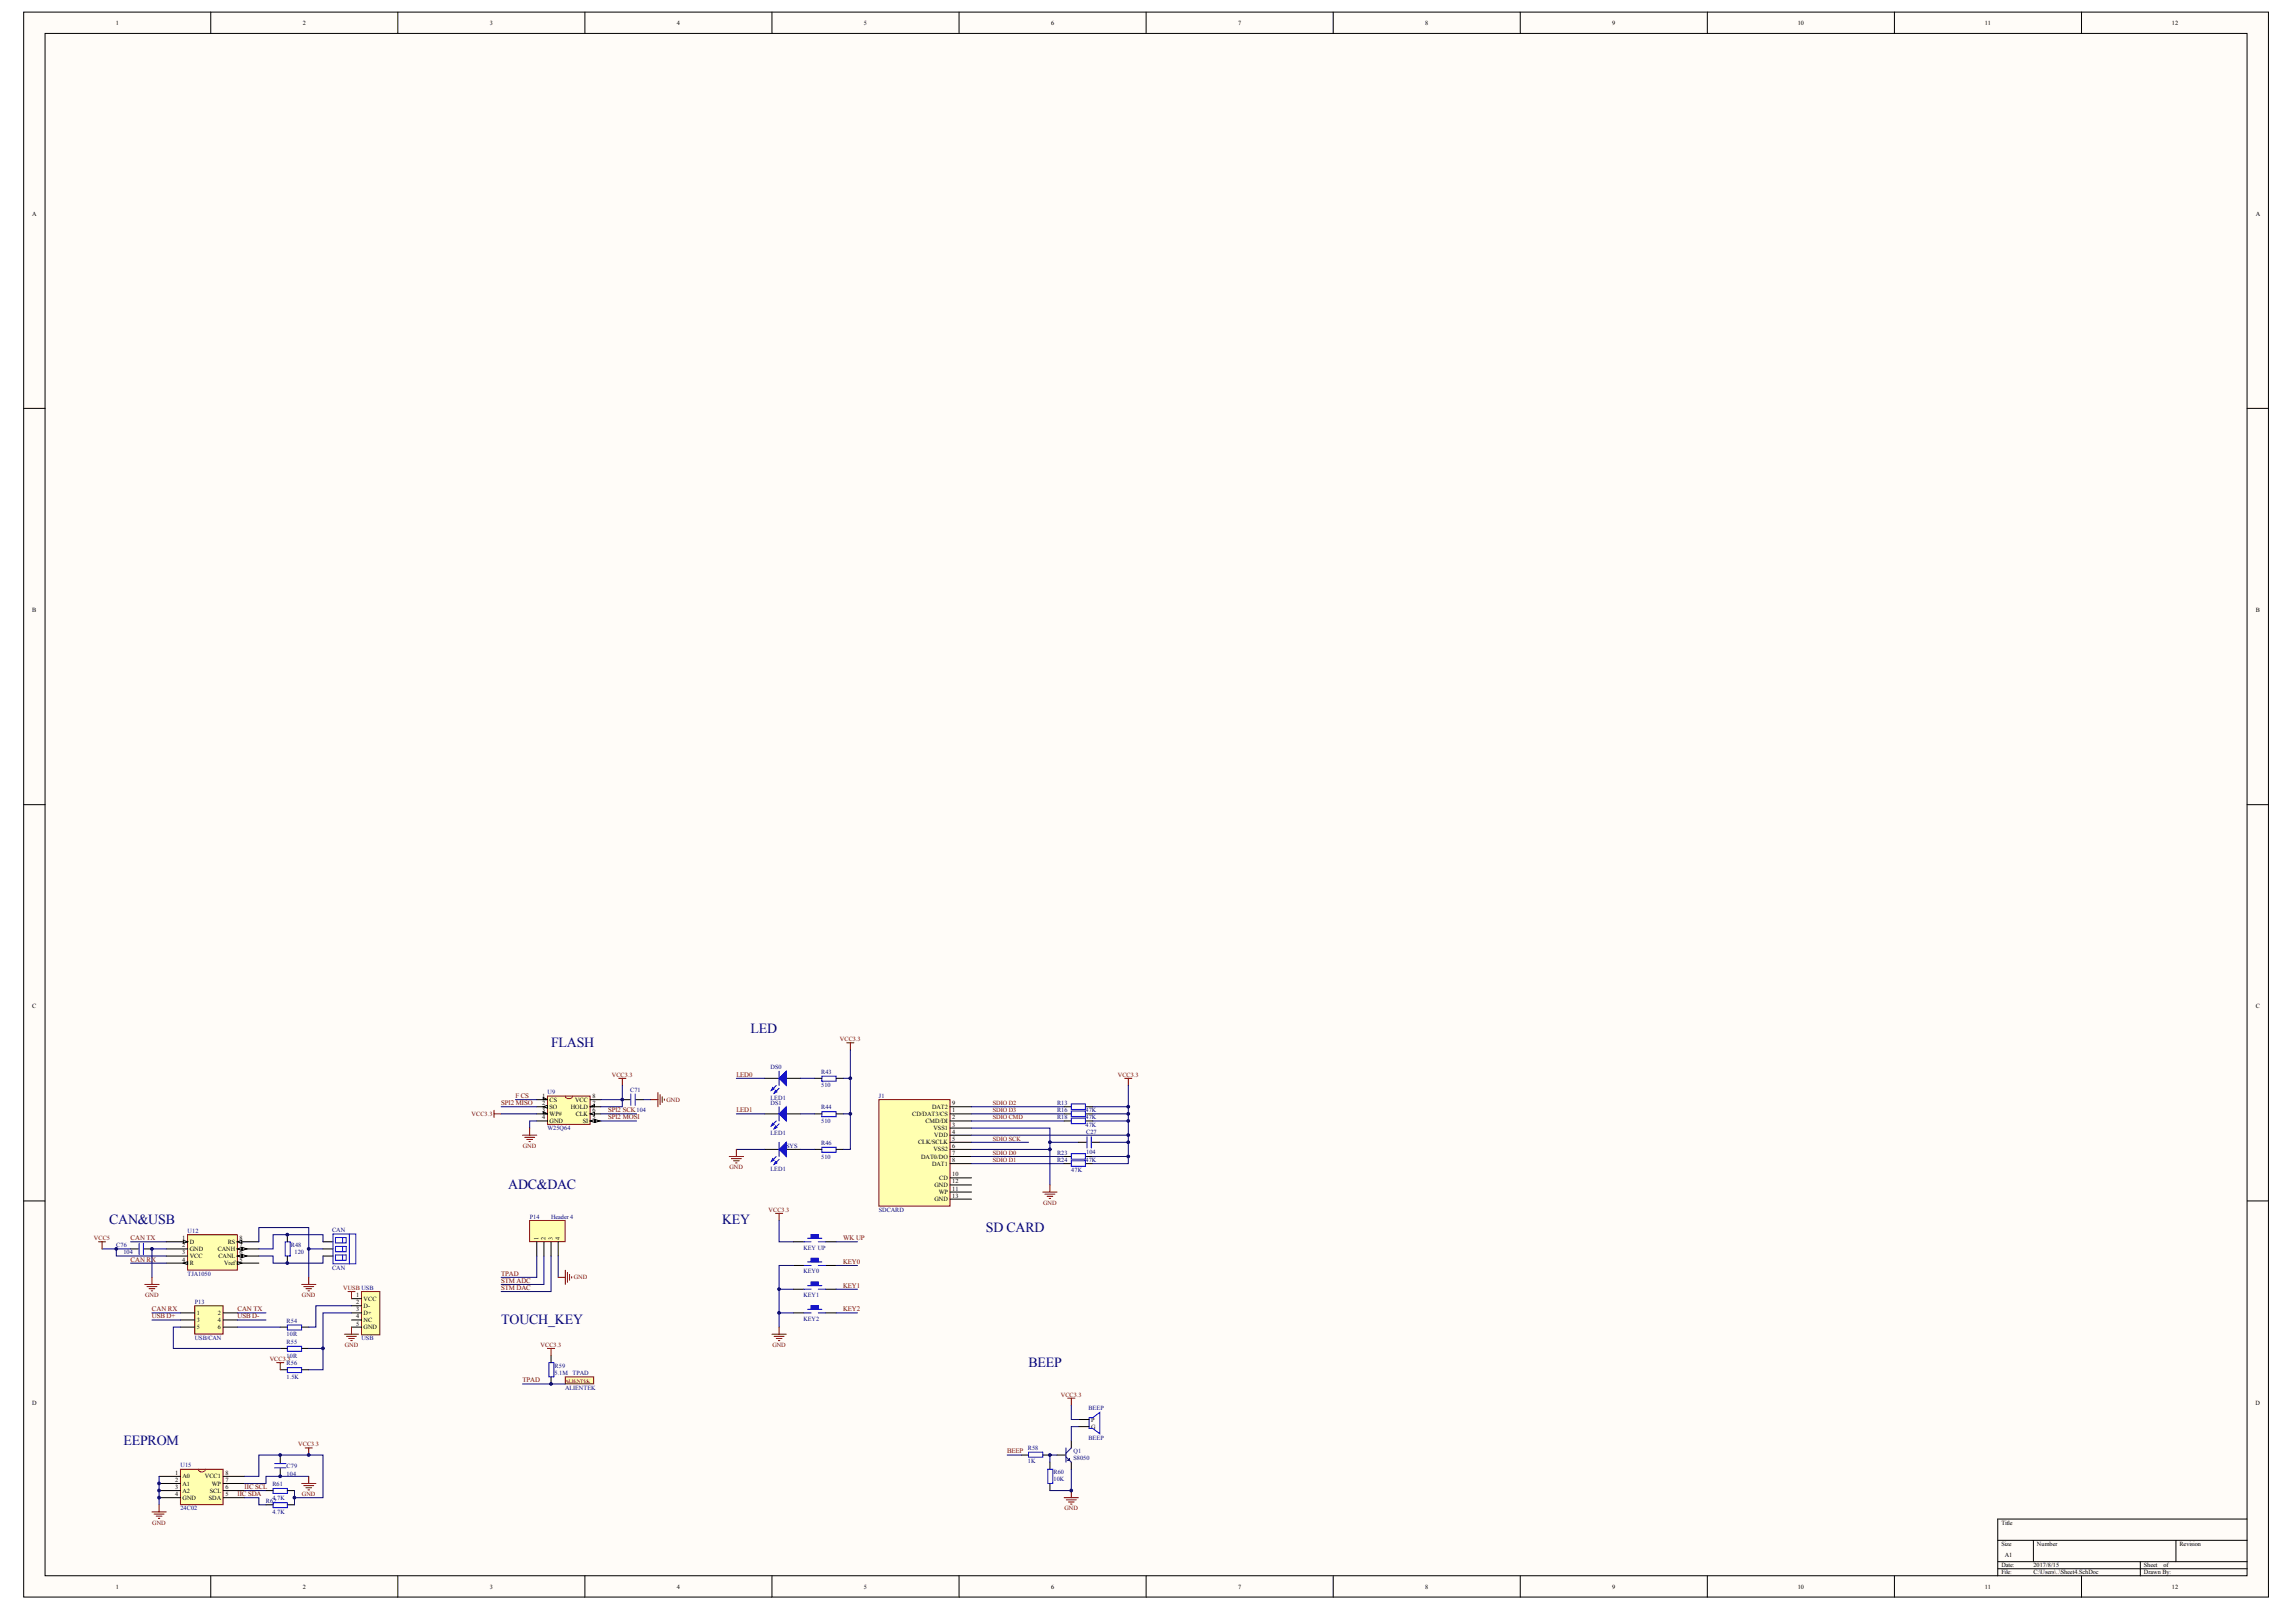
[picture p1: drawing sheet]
<svg xmlns="http://www.w3.org/2000/svg" width="287mm" height="202mm" viewBox="0 0 287 202" stroke-linecap="round" stroke-linejoin="round" font-family="sans-serif">
<defs><g id="words">
<g font-size="1.7" fill="#000080">
<text x="68.9" y="130.8">FLASH</text>
<text x="93.8" y="129">LED</text>
<text x="63.5" y="148.5">ADC&amp;DAC</text>
<text x="13.6" y="153">CAN&amp;USB</text>
<text x="90.2" y="153">KEY</text>
<text x="123.2" y="153.9">SD CARD</text>
<text x="62.6" y="165.4">TOUCH_KEY</text>
<text x="128.5" y="170.7">BEEP</text>
<text x="15.4" y="180.5">EEPROM</text>
</g>
<g font-size=".9" fill="#800000">
<text x="64.4" y="137.2">F CS</text>
<text x="92" y="134.5">LED0</text>
<text x="62.6" y="138.1">SPI2 MISO</text>
<text x="76" y="139.8">SPI2 MOSI</text>
<text x="76" y="139">SPI2 SCK104</text>
<text x="92" y="139">LED1</text>
<text x="16.3" y="154.9">CAN TX</text>
<text x="105.4" y="154.9">WK UP</text>
<text x="16.3" y="157.6">CAN RX</text>
<text x="62.6" y="159.4">TPAD</text>
<text x="62.6" y="160.3">STM ADC</text>
<text x="62.6" y="161.2">STM DAC</text>
<text x="105.4" y="157.9">KEY0</text>
<text x="105.4" y="160.9">KEY1</text>
<text x="19" y="163.8">CAN RX</text>
<text x="19" y="164.7">USB D+</text>
<text x="29.7" y="163.8">CAN TX</text>
<text x="29.7" y="164.7">USB D-</text>
<text x="105.4" y="163.8">KEY2</text>
<text x="65.3" y="172.7">TPAD</text>
<text x="125.9" y="181.6">BEEP</text>
<text x="29.7" y="186.9">IIC SDA</text>
<text x="30.6" y="186">IIC SCL</text>
</g>
<g font-size=".8">
<text x="14.5" y="3.1">1</text>
<text x="37.8" y="3.1">2</text>
<text x="61.2" y="3.1">3</text>
<text x="84.6" y="3.1">4</text>
<text x="108" y="3.1">5</text>
<text x="131.4" y="3.1">6</text>
<text x="154.7" y="3.1">7</text>
<text x="178.1" y="3.1">8</text>
<text x="201.5" y="3.1">9</text>
<text x="224.7" y="3.1">10</text>
<text x="248" y="3.1">11</text>
<text x="271.4" y="3.1">12</text>
<text x="4" y="27">A</text>
<text x="281.9" y="27">A</text>
<text x="4" y="76.5">B</text>
<text x="281.9" y="76.5">B</text>
<text x="4" y="126">C</text>
<text x="281.9" y="126">C</text>
<text x="67.8" y="137.2">1</text>
<text x="68.7" y="137.6">CS</text>
<text x="71.9" y="137.6">VCC</text>
<text x="74" y="137.2">8</text>
<text x="67.8" y="138.1">2</text>
<text x="67.8" y="139">3</text>
<text x="67.8" y="139.9">4</text>
<text x="68.7" y="138.5">SO</text>
<text x="68.7" y="139.4">WP#</text>
<text x="68.7" y="140.3">GND</text>
<text x="71.3" y="138.5">HOLD</text>
<text x="72" y="139.4">CLK</text>
<text x="72.8" y="140.3">SI</text>
<text x="74" y="139.9">5</text>
<text x="74" y="139">6</text>
<text x="74" y="138.1">7</text>
<text x="114" y="139.4">CD/DAT3/CS</text>
<text x="114.8" y="143">CLK/SCLK</text>
<text x="115.7" y="140.3">CMD/DI</text>
<text x="116.5" y="138.5">DAT2</text>
<text x="116.7" y="141.2">VSS1</text>
<text x="116.7" y="143.9">VSS2</text>
<text x="116.8" y="142.1">VDD</text>
<text x="119" y="138.1">9</text>
<text x="119" y="139">1</text>
<text x="119" y="139.9">2</text>
<text x="119" y="140.7">3</text>
<text x="119" y="142.5">5</text>
<text x="119" y="143.4">6</text>
<text x="119" y="141.6">4</text>
<text x="115.1" y="144.7">DAT0/DO</text>
<text x="116.5" y="145.6">DAT1</text>
<text x="116.8" y="148.3">GND</text>
<text x="117.3" y="149.2">WP</text>
<text x="117.4" y="147.4">CD</text>
<text x="119" y="144.3">7</text>
<text x="119" y="145.2">8</text>
<text x="119" y="147">10</text>
<text x="119" y="148.7">11</text>
<text x="119" y="147.8">12</text>
<text x="119" y="149.6">13</text>
<text x="22.8" y="155">1</text>
<text x="22.8" y="155.8">2</text>
<text x="23.7" y="155.4">D</text>
<text x="28.5" y="155.4">RS</text>
<text x="29.9" y="155.8">7</text>
<text x="29.9" y="155">8</text>
<text x="67.3" y="154.9" transform="rotate(-90 67.3 154.9)">1</text>
<text x="68.2" y="154.9" transform="rotate(-90 68.2 154.9)">2</text>
<text x="69.1" y="154.9" transform="rotate(-90 69.1 154.9)">3</text>
<text x="70" y="154.9" transform="rotate(-90 70 154.9)">4</text>
<text x="116.8" y="150.1">GND</text>
<text x="22.8" y="156.7">3</text>
<text x="22.8" y="157.6">4</text>
<text x="23.7" y="156.3">GND</text>
<text x="23.7" y="157.2">VCC</text>
<text x="23.7" y="158.1">R</text>
<text x="27.2" y="156.3">CANH</text>
<text x="27.3" y="157.2">CANL</text>
<text x="28" y="158.1">Vref</text>
<text x="29.9" y="157.6">5</text>
<text x="29.9" y="156.7">6</text>
<text x="24.6" y="164.3">1</text>
<text x="24.6" y="165.2">3</text>
<text x="24.6" y="166.1">5</text>
<text x="27.2" y="164.3">2</text>
<text x="27.2" y="165.2">4</text>
<text x="27.2" y="166.1">6</text>
<text x="44.5" y="162.1">1</text>
<text x="44.5" y="162.9">2</text>
<text x="44.5" y="163.8">3</text>
<text x="44.5" y="164.7">4</text>
<text x="44.5" y="165.6">5</text>
<text x="45.4" y="162.5">VCC</text>
<text x="45.4" y="163.4">D-</text>
<text x="45.4" y="164.3">D+</text>
<text x="45.4" y="165.2">NC</text>
<text x="45.4" y="166.1">GND</text>
<text x="4" y="175.5">D</text>
<text x="136.4" y="177.6">P</text>
<text x="136.4" y="178.5">G</text>
<text x="281.9" y="175.5">D</text>
<text x="21.9" y="185.1">2</text>
<text x="21.9" y="184.3">1</text>
<text x="22.8" y="185.6">A1</text>
<text x="22.8" y="184.7">A0</text>
<text x="25.6" y="184.7">VCC1</text>
<text x="26.5" y="185.6">WP</text>
<text x="28.2" y="184.3">8</text>
<text x="28.2" y="185.1">7</text>
<text x="21.9" y="186.9">4</text>
<text x="21.9" y="186">3</text>
<text x="22.8" y="187.4">GND</text>
<text x="22.8" y="186.5">A2</text>
<text x="26.1" y="187.4">SDA</text>
<text x="26.2" y="186.5">SCL</text>
<text x="28.2" y="186">6</text>
<text x="28.2" y="186.9">5</text>
<text x="250.1" y="190.5">Title</text>
<text x="250.1" y="193.1">Size</text>
<text x="250.1" y="195.8">Date:</text>
<text x="250.1" y="196.7">File:</text>
<text x="250.6" y="194.5">A1</text>
<text x="254.1" y="195.8">2017/8/15</text>
<text x="254.1" y="196.7">C:\Users\..\Sheet4.SchDoc</text>
<text x="254.6" y="193.1">Number</text>
<text x="267.9" y="195.8">Sheet</text>
<text x="267.9" y="196.7">Drawn By:</text>
<text x="270.4" y="195.8">of</text>
<text x="272.4" y="193.1">Revision</text>
<text x="14.5" y="198.5">1</text>
<text x="37.8" y="198.5">2</text>
<text x="61.2" y="198.5">3</text>
<text x="84.6" y="198.5">4</text>
<text x="108" y="198.5">5</text>
<text x="131.4" y="198.5">6</text>
<text x="154.7" y="198.5">7</text>
<text x="178.1" y="198.5">8</text>
<text x="201.5" y="198.5">9</text>
<text x="224.7" y="198.5">10</text>
<text x="248" y="198.5">11</text>
<text x="271.4" y="198.5">12</text>
</g>
<g font-size=".8" fill="#800000">
<text x="105" y="130.1">VCC3.3</text>
<text x="76.5" y="134.5">VCC3.3</text>
<text x="83.3" y="137.6">GND</text>
<text x="139.7" y="134.5">VCC3.3</text>
<text x="58.9" y="139.4">VCC3.3</text>
<text x="65.3" y="143.4">GND</text>
<text x="124.1" y="138.1">SDIO D2</text>
<text x="124.1" y="139">SDIO D3</text>
<text x="124.1" y="139.9">SDIO CMD</text>
<text x="124.1" y="142.5">SDIO SCK</text>
<text x="91.2" y="146.1">GND</text>
<text x="124.1" y="144.3">SDIO D0</text>
<text x="124.1" y="145.2">SDIO D1</text>
<text x="11.7" y="155">VCC5</text>
<text x="96.1" y="151.4">VCC3.3</text>
<text x="130.4" y="150.5">GND</text>
<text x="42.9" y="161.2">VUSB USB</text>
<text x="71.7" y="159.8">GND</text>
<text x="18.1" y="162.1">GND</text>
<text x="37.7" y="162.1">GND</text>
<text x="33.7" y="170">VCC3.3</text>
<text x="43.1" y="168.3">GND</text>
<text x="67.6" y="168.3">VCC3.3</text>
<text x="96.5" y="168.3">GND</text>
<text x="132.6" y="174.5">VCC3.3</text>
<text x="37.3" y="180.7">VCC3.3</text>
<text x="19" y="190.5">GND</text>
<text x="37.7" y="186.9">GND</text>
<text x="133" y="188.7">GND</text>
</g>
<g font-size=".8" fill="#000080">
<text x="68.4" y="136.7">U9</text>
<text x="78.8" y="136.4">C71</text>
<text x="96.3" y="133.5">DS0</text>
<text x="96.3" y="137.4">LED1</text>
<text x="96.3" y="138">DS1</text>
<text x="102.6" y="134.2">R43</text>
<text x="102.6" y="135.9">510</text>
<text x="109.8" y="137.2">J1</text>
<text x="68.4" y="141.2">W25Q64</text>
<text x="96.3" y="141.8">LED1</text>
<text x="98.3" y="143.4">SYS</text>
<text x="102.6" y="138.6">R44</text>
<text x="102.6" y="140.3">510</text>
<text x="102.6" y="143.1">R46</text>
<text x="132.1" y="138.1">R13</text>
<text x="132.1" y="139">R16</text>
<text x="132.1" y="139.9">R18</text>
<text x="135.7" y="139">47K</text>
<text x="135.7" y="139.9">47K</text>
<text x="135.7" y="140.7">47K</text>
<text x="135.8" y="141.7">C27</text>
<text x="96.3" y="146.2">LED1</text>
<text x="102.6" y="144.7">510</text>
<text x="132.1" y="144.3">R23</text>
<text x="132.1" y="145.2">R24</text>
<text x="133.9" y="146.4">47K</text>
<text x="135.7" y="145.2">47K</text>
<text x="135.8" y="144.2">104</text>
<text x="14.5" y="155.8">C76</text>
<text x="23.4" y="154.1">U12</text>
<text x="36.4" y="155.8">R48</text>
<text x="41.5" y="153.9">CAN</text>
<text x="66.2" y="152.3">P14</text>
<text x="68.9" y="152.3">Header 4</text>
<text x="109.8" y="151.4">SDCARD</text>
<text x="15.4" y="156.7">104</text>
<text x="23.4" y="159.4">TJA1050</text>
<text x="36.8" y="156.7">120</text>
<text x="41.5" y="158.7">CAN</text>
<text x="100.4" y="156.1">KEY UP</text>
<text x="100.4" y="159.1">KEY0</text>
<text x="24.3" y="162.9">P13</text>
<text x="24.3" y="167.4">USB/CAN</text>
<text x="35.8" y="165.3">R54</text>
<text x="35.8" y="166.9">10R</text>
<text x="35.8" y="167.9">R55</text>
<text x="45.2" y="167.5">USB</text>
<text x="100.4" y="162">KEY1</text>
<text x="100.4" y="165">KEY2</text>
<text x="35.8" y="169.6">10R</text>
<text x="35.8" y="170.6">R56</text>
<text x="35.8" y="172.3">1.5K</text>
<text x="69.3" y="170.8">R59</text>
<text x="69.3" y="171.7">5.1M TPAD</text>
<text x="70.6" y="173.6">ALIENTEK</text>
<text x="136" y="176.2">BEEP</text>
<text x="136" y="179.9">BEEP</text>
<text x="22.6" y="183.3">U15</text>
<text x="34" y="185.7">R61</text>
<text x="35.8" y="183.5">C79</text>
<text x="35.8" y="184.3">104</text>
<text x="128.4" y="181.1">R58</text>
<text x="128.4" y="182.8">1K</text>
<text x="131.7" y="184.2">R60</text>
<text x="131.7" y="185.1">10K</text>
<text x="134.1" y="181.5">Q1</text>
<text x="134.1" y="182.4">S8050</text>
<text x="22.6" y="188.7">24C02</text>
<text x="33.2" y="187.8">R62</text>
<text x="34" y="187.4">4.7K</text>
<text x="34" y="189.1">4.7K</text>
</g>
<text font-size=".6" fill="#f00" x="70.6" y="172.8">ALIENTEK</text>
</g></defs>
<g fill="#fffcf8" stroke="#000" stroke-width=".12">
<path d="M3 1.5h280.5v198h-280.5z"/>
<path d="M5.6 4.2h275.2v192.7h-275.2z"/>
</g>
<g fill="none" stroke="#000" stroke-width=".12">
<path d="M26.3 1.5v2.7M49.7 1.5v2.7M73.1 1.5v2.7M96.5 1.5v2.7M119.9 1.5v2.7M143.2 1.5v2.7M166.6 1.5v2.7M190 1.5v2.7M213.4 1.5v2.7M236.7 1.5v2.7M260.1 1.5v2.7M3 51h2.6"/>
<path d="M280.8 51h2.7M3 100.5h2.6M280.8 100.5h2.7M3 150h2.6M40.4 155.1h1.2M40.4 156h1.2M40.4 156.9h1.2M280.8 150h2.7M26.3 196.9v2.6M49.7 196.9v2.6M73.1 196.9v2.6M96.5 196.9v2.6"/>
<path d="M119.9 196.9v2.6M143.2 196.9v2.6M166.6 196.9v2.6M190 196.9v2.6M213.4 196.9v2.6M236.7 196.9v2.6M249.7 192.4h31.1M249.7 195.1h31.1M249.7 196h31.1M254.1 192.4v2.7M260.1 196.9v2.6M267.5 195.1v1.8"/>
<path d="M271.9 192.4v2.7M280.8 189.8h-31.1v7.1"/>
</g>
<path d="M41.6 154.2h2.9v3.7h-2.9zM41.9 154.6h1.4v.7h-1.4zM41.9 155.7h1.4v.7h-1.4zM41.9 156.8h1.4v.7h-1.4zM42.8 154.6v.7M42.8 155.7v.7M42.8 156.8v.7M43.7 154.2v3.7" fill="none" stroke="#00f" stroke-width=".12"/>
<path d="M45.2 161.4h2.3v5.4h-2.3z" fill="#ffffb0" stroke="#800000" stroke-width=".12"/>
<path d="M43.9 162.2h1.3M43.9 163.1h1.3M43.9 164h1.3M43.9 164.9h1.3M43.9 165.8h1.3" fill="none" stroke="#000" stroke-width=".12"/>
<path d="M23.4 154.3h6.3v4.4h-6.3z" fill="#ffffb0" stroke="#800000" stroke-width=".12"/>
<path d="M20.8 155.1h2.6" fill="none" stroke="#000" stroke-width=".12"/>
<path d="M22.9 155l.5 .1-.5 .2z" fill="#fffcf8" stroke="#000" stroke-width=".12"/>
<path d="M20.8 156h2.6M20.8 156.9h2.6M20.8 157.8h2.6" fill="none" stroke="#000" stroke-width=".12"/>
<path d="M22.9 157.8l.5-.2v.4z" fill="#fffcf8" stroke="#000" stroke-width=".12"/>
<path d="M29.7 157.8h2.6" fill="none" stroke="#000" stroke-width=".12"/>
<path d="M29.7 157.6l.5 .2-.5 .2z" fill="#fffcf8" stroke="#000" stroke-width=".12"/>
<path d="M29.7 156.9h2.6" fill="none" stroke="#000" stroke-width=".12"/>
<g fill="#fffcf8" stroke="#000" stroke-width=".12">
<path d="M29.7 156.9l.5-.2v.4z"/>
<path d="M30.3 156.7l.5 .2-.5 .2z"/>
</g>
<path d="M29.7 156h2.6" fill="none" stroke="#000" stroke-width=".12"/>
<g fill="#fffcf8" stroke="#000" stroke-width=".12">
<path d="M29.7 156l.5-.1v.3z"/>
<path d="M30.3 155.9l.5 .1-.5 .2z"/>
</g>
<path d="M29.7 155.1h2.6" fill="none" stroke="#000" stroke-width=".12"/>
<path d="M29.7 155.1l.5-.1v.3z" fill="#fffcf8" stroke="#000" stroke-width=".12"/>
<path d="M24.3 163.1h3.6v3.6h-3.6z" fill="#ffffb0" stroke="#800000" stroke-width=".12"/>
<path d="M22.6 164h1.7M22.6 164.9h1.7M22.6 165.8h1.7M27.9 164h1.8M27.9 164.9h1.8M27.9 165.8h1.8" fill="none" stroke="#000" stroke-width=".12"/>
<path d="M22.6 183.6h5.3v4.4h-5.3z" fill="#ffffb0" stroke="#800000" stroke-width=".12"/>
<path d="M19.9 184.4h2.7M19.9 185.3h2.7M19.9 186.2h2.7M19.9 187.1h2.7M27.9 184.4h2.7M27.9 185.3h2.7M27.9 186.2h2.7M27.9 187.1h2.7" fill="none" stroke="#000" stroke-width=".12"/>
<path d="M24.8 183.6a.46 .46 0 0 0 .4 .3 .46 .46 0 0 0 .5-.3" fill="none" stroke="#f00" stroke-width=".12"/>
<path d="M68.4 136.9h5.3v3.6h-5.3z" fill="#ffffb0" stroke="#800000" stroke-width=".12"/>
<path d="M67.1 137.4h1.3M67.1 138.3h1.3M67.9 137.1l.5 .3h-.5z" fill="none" stroke="#000" stroke-width=".12"/>
<path d="M67.9 138.3l.5-.2v.3z" fill="#fffcf8" stroke="#000" stroke-width=".12"/>
<path d="M67.1 139.2h1.3M67.9 138.9l.5 .3h-.5zM67.1 140h1.3M73.8 140h1.3" fill="none" stroke="#000" stroke-width=".12"/>
<g fill="#fffcf8" stroke="#000" stroke-width=".12">
<path d="M73.8 140l.5-.1v.3z"/>
<path d="M74.4 139.9l.5 .1-.5 .2z"/>
</g>
<path d="M73.8 139.2h1.3" fill="none" stroke="#000" stroke-width=".12"/>
<path d="M73.8 139.2l.5-.2v.3z" fill="#fffcf8" stroke="#000" stroke-width=".12"/>
<g fill="none" stroke="#000" stroke-width=".12">
<path d="M73.8 138.3l.5-.3v.3zM73.8 138.3h1.3M73.8 137.4h1.3M77.8 137.4h1M79.5 137.4h.9M95.6 134.7h1.8M95.6 139.2h1.8M98.3 134.7h1.7M98.3 139.2h1.7M101.8 134.7h.9M101.8 139.2h.9M104.5 134.7h.9"/>
<path d="M104.5 139.2h.9M16.3 156h1M18 156h1M35.9 154.3v.8M35.9 156.9v.9M95.6 143.6h1.8M98.3 143.6h1.7M99.1 155.1h1.4M99.1 158.1h1.4M101.8 143.6h.9M103.2 155.1h1.3M103.2 158.1h1.3"/>
<path d="M104.5 143.6h.9M35 165.8h.9M35 168.5h.9M35 171.1h.9M37.7 165.8h.9M37.7 168.5h.9M37.7 171.1h.9M99.1 161.1h1.4M99.1 164h1.4M103.2 161.1h1.3M103.2 164h1.3M134.8 177.3h1.3"/>
<path d="M134.8 178.2h1.3M33.2 186.2h.9M33.2 188h.9M35 181.8v1M35 183.5v.9M35.9 186.2h.9M35.9 188h.9M127.6 181.8h.9M130.3 181.8h.9M131.2 182.7v.9M131.2 185.3v.9M132.1 181.8h1.1"/>
<path d="M133.9 180v.9M133.9 182.7v.9"/>
</g>
<path d="M70.6 136.9a.46 .46 0 0 0 .5 .4 .46 .46 0 0 0 .4-.4" fill="none" stroke="#f00" stroke-width=".12"/>
<g fill="#00f" stroke="#00f" stroke-width=".12">
<path d="M97.4 134.7l.9-.9v1.8z"/>
<path d="M96.6 135.9l.1 .2-.3 .1z"/>
<path d="M96.9 136.2l.2 .2-.4 .2z"/>
<path d="M97.4 139.2l.9-.9v1.7z"/>
<path d="M96.6 140.3l.1 .2-.3 .2z"/>
<path d="M96.9 140.7l.2 .1-.4 .2z"/>
<path d="M97.4 143.6l.9-.9v1.8z"/>
<path d="M96.6 144.8l.1 .1-.3 .2z"/>
<path d="M96.9 145.1l.2 .2-.4 .2z"/>
</g>
<g fill="none" stroke="#00f" stroke-width=".12">
<path d="M78.8 136.7v1.4M79.4 136.7v1.4M97 135.6l-.6 .6M97.4 136l-.7 .6M97.4 133.8v1.8M97.4 138.3v1.7M102.7 134.5h1.8v.6h-1.8zM102.7 138.9h1.8v.6h-1.8zM17.4 155.3v1.4M17.9 155.3v1.4M35.6 155.1h.7v1.8h-.7zM97 140l-.6 .7"/>
<path d="M97 144.5l-.6 .6M97.4 142.7v1.8M97.4 140.4l-.7 .6M97.4 144.8l-.7 .7M100.5 155.1h.9M100.5 158.1h.9M100.9 154.7h1.8M100.9 157.7h1.8M101.4 154.7v-.4h.9v.4M101.4 157.7v-.5h.9v.5M102.3 155.1h.9M102.3 158.1h.9"/>
<path d="M102.7 143.3h1.8v.7h-1.8zM35.9 165.5h1.8v.7h-1.8zM35.9 168.2h1.8v.6h-1.8zM35.9 170.9h1.8v.6h-1.8zM100.5 161.1h.9M100.5 164h.9M100.9 160.6h1.8M100.9 163.6h1.8M101.4 160.6v-.4h.9v.4M101.4 163.6v-.5h.9v.5M102.3 161.1h.9M102.3 164h.9"/>
<path d="M136.1 177.1h.5l.8-.6v2.6l-.8-.6h-.5zM34.1 186h1.8v.6h-1.8zM34.1 187.7h1.8v.7h-1.8zM34.3 183.4h1.4M34.3 182.8h1.4M128.5 181.4h1.8v.7h-1.8zM130.9 183.6h.7v1.7h-.7z"/>
</g>
<g fill="#00f" stroke="#00f" stroke-width=".12">
<path d="M101.4 154.3h.8v.4h-.8z"/>
<path d="M101.4 157.2h.8v.4h-.8z"/>
<path d="M101.4 160.2h.8v.4h-.8z"/>
<path d="M101.4 163.1h.8v.5h-.8z"/>
</g>
<path d="M133.2 180.9v1.8M133.2 182l.7 .7M133.4 182.5l.3-.3v.3zM133.9 180.9l-.7 .7" fill="none" stroke="#11037f" stroke-width=".12"/>
<g fill="none" stroke="#000080" stroke-width=".12">
<path d="M62.6 139.2h4.5M62.6 138.3h4.5M64.4 137.4h2.7M75.1 137.4h2.7M75.1 139.2h4.5M77.8 135.6v2.7h-2.7M80.4 137.4h.9M92 139.2h3.6M92 134.7h3.6M100 139.2h1.8M100 134.7h1.8M105.4 139.2h.9"/>
<path d="M105.4 134.7h.9M106.3 131.2v12.4h-.9M12.8 156h3.5M14.5 156v.9h6.3M16.3 155.1h4.5M16.3 157.8h4.5M20.8 156h-1.8v3.6M32.3 156.9h1.8v.9h6.3v-.9M32.3 155.1v-1.7h6.3v2.6h1.8M38.6 156v3.6M40.4 155.1v-.8h-6.3v1.7h-1.8M67.1 140h-.9v.9"/>
<path d="M75.1 140h4.5M92 143.6h3.6M97.4 152.5v2.6h1.7M99.1 158.1h-1.7v3M100 143.6h1.8M104.5 155.1h2.7M104.5 158.1h2.7M19 164h3.6M19 164.9h3.6M22.6 165.8h-.9v2.7h13.3M29.7 164h3.5M29.7 164.9h3.5"/>
<path d="M29.7 165.8h5.3M40.4 168.5v2.6h-1.8M43.9 163.1h-4.4v2.7h-.9M43.9 164h-3.5v4.5h-1.8M97.4 164h1.7M99.1 161.1h-1.7v4.7M104.5 164h2.7M104.5 161.1h2.7M133.9 175.6v1.7h.9M134.8 178.2h-.9v1.8M19.9 184.4v3.6M30.6 187.1h1.7v.9h.9"/>
<path d="M30.6 184.4h1.7v-2.6h8.1v5.3h-3.6M30.6 186.2h2.6M36.8 186.2v1.8M38.6 184.4h-5.4v.9h-2.6M125.9 181.8h1.7M132.1 181.8h-.9v.9M133.9 183.6v2.6h-2.7"/>
</g>
<g fill="none" stroke="#800000" stroke-width=".12">
<path d="M61.7 138.7v.9M61.7 139.2h.9M77.3 134.7h.9M77.8 134.7v.9M81.3 137.4h.9M82.2 136.5v1.8M82.5 136.8v1.2M82.8 137v.7M83 137.3v.2M105.8 130.3h.9M106.3 130.3v.9M12.3 155.1h.9"/>
<path d="M12.8 155.1v.9M19 159.6v.9M38.6 159.6v.9M65.3 141.8h1.8M65.6 142.1h1.2M65.8 142.4h.7M66.1 142.6h.2M66.2 140.9v.9M91.1 144.5h1.8M91.4 144.8h1.2M91.7 145h.7M91.9 145.3h.2"/>
<path d="M92 143.6v.9M96.9 151.6h.9M97.4 151.6v.9M18.1 160.5h1.8M18.4 160.7h1.2M18.6 161h.7M18.9 161.3h.2M34.6 170.2h.9M35 170.2v.9M37.7 160.5h1.8M38 160.7h1.2M38.2 161h.7"/>
<path d="M38.5 161.3h.2M43 166.7h1.8M43.3 167h1.3M43.5 161.4h.9M43.6 167.2h.7M43.8 167.5h.2M43.9 161.4v.8M43.9 165.8v.9M96.5 166.7h1.8M96.7 167h1.3M97 167.2h.7M97.3 167.5h.2"/>
<path d="M97.4 165.8v.9M133.4 174.7h.9M133.9 174.7v.9M19 188.9h1.8M19.3 189.2h1.2M19.5 189.4h.7M19.8 189.7h.2M19.9 188v.9M37.7 185.3h1.8M38 185.6h1.2M38.1 180.9h.9M38.2 185.9h.7"/>
<path d="M38.5 186.1h.2M38.6 180.9v.9M38.6 184.4v.9M133 187.1h1.8M133.3 187.4h1.2M133.5 187.6h.7M133.8 187.9h.2M133.9 186.2v.9"/>
</g>
<path d="M66.2 152.5h4.4v2.6h-4.4z" fill="#ffffb0" stroke="#800000" stroke-width=".12"/>
<path d="M67.1 155.1v1.8M68 155.1v1.8M68.9 155.1v1.8M69.8 155.1v1.8" fill="none" stroke="#000" stroke-width=".12"/>
<path d="M67.1 156.9v2.7h-4.5M68 156.9v3.6h-5.4M68.9 156.9v4.5h-6.3M69.8 156.9v2.7" fill="none" stroke="#000080" stroke-width=".12"/>
<path d="M69.8 159.6h.8M70.6 158.7v1.8M70.9 159v1.2M71.2 159.2v.7M71.4 159.5v.2" fill="none" stroke="#800000" stroke-width=".12"/>
<path d="M70.6 172h3.6v.9h-3.6z" fill="#ffffb0" stroke="#800000" stroke-width=".12"/>
<path d="M65.3 172.9h5.3" fill="none" stroke="#000080" stroke-width=".12"/>
<path d="M68.6 170.2h.6v1.8h-.6z" fill="none" stroke="#00f" stroke-width=".12"/>
<path d="M68.9 169.4v.8M68.9 172v.9" fill="none" stroke="#000" stroke-width=".12"/>
<path d="M68.4 168.5h.9M68.9 168.5v.9" fill="none" stroke="#800000" stroke-width=".12"/>
<path d="M109.8 137.4h8.9v13.3h-8.9z" fill="#ffffb0" stroke="#800000" stroke-width=".12"/>
<g fill="none" stroke="#000" stroke-width=".12">
<path d="M118.7 138.3h2.7M118.7 139.2h2.7M133 138.3h.9M133 139.2h.9M135.7 138.3h.9M135.7 139.2h.9M118.7 140h2.7M118.7 140.9h2.7M118.7 142.7h2.7M118.7 143.6h2.7M118.7 144.5h2.7M118.7 145.4h2.7"/>
<path d="M118.7 147.2h2.7M118.7 148.9h2.7M118.7 148h2.7M118.7 149.8h2.7M118.7 141.8h2.7M133 140h.9M133 144.5h.9M133 145.4h.9M134.8 142.7h1M135.7 140h.9M135.7 144.5h.9M135.7 145.4h.9"/>
<path d="M136.5 142.7h.9"/>
</g>
<g fill="none" stroke="#000080" stroke-width=".12">
<path d="M121.4 138.3h11.6M121.4 139.2h11.6M136.6 138.3h4.4M136.6 139.2h4.4M141 135.6v9.8h-4.4M121.4 140.9h9.8v7.1M121.4 142.7h7.1M121.4 140h11.6M121.4 141.8h19.6M121.4 143.6h9.8M121.4 145.4h11.6M121.4 144.5h11.6"/>
<path d="M131.2 142.7h3.6M136.6 140h4.4M136.6 144.5h4.4M137.4 142.7h3.6"/>
</g>
<path d="M133.9 137.9h1.7v.7h-1.7zM133.9 138.8h1.7v.7h-1.7zM133.9 139.7h1.7v.7h-1.7zM133.9 144.1h1.7v.7h-1.7zM133.9 145h1.7v.7h-1.7zM135.8 142v1.4M136.4 142v1.4" fill="none" stroke="#00f" stroke-width=".12"/>
<path d="M140.6 134.7h.9M141 134.7v.9M130.3 148.9h1.8M130.6 149.2h1.2M130.9 149.5h.7M131.1 149.7h.2M131.2 148v.9" fill="none" stroke="#800000" stroke-width=".12"/>
<g fill="#000080" stroke="#000080" stroke-width=".12">
<circle cx="14.5" cy="156" r=".17"/>
<circle cx="19" cy="156" r=".17"/>
<circle cx="19.9" cy="187.1" r=".17"/>
<circle cx="19.9" cy="186.2" r=".17"/>
<circle cx="19.9" cy="185.3" r=".17"/>
<circle cx="35" cy="184.4" r=".17"/>
<circle cx="35" cy="181.8" r=".17"/>
<circle cx="35.9" cy="157.8" r=".17"/>
<circle cx="35.9" cy="154.2" r=".17"/>
<circle cx="36.8" cy="187.1" r=".17"/>
<circle cx="38.6" cy="181.8" r=".17"/>
<circle cx="38.6" cy="156" r=".17"/>
<circle cx="40.4" cy="168.5" r=".17"/>
<circle cx="68.9" cy="172.9" r=".17"/>
<circle cx="77.8" cy="137.4" r=".17"/>
<circle cx="97.4" cy="164" r=".17"/>
<circle cx="97.4" cy="161.1" r=".17"/>
<circle cx="106.3" cy="139.1" r=".17"/>
<circle cx="106.3" cy="134.7" r=".17"/>
<circle cx="131.2" cy="181.8" r=".17"/>
<circle cx="131.2" cy="143.6" r=".17"/>
<circle cx="131.2" cy="142.7" r=".17"/>
<circle cx="133.9" cy="186.2" r=".17"/>
<circle cx="141" cy="144.5" r=".17"/>
<circle cx="141" cy="142.7" r=".17"/>
<circle cx="141" cy="141.8" r=".17"/>
<circle cx="141" cy="140" r=".17"/>
<circle cx="141" cy="139.1" r=".17"/>
<circle cx="141" cy="138.3" r=".17"/>
</g>
<use href="#words"/>
</svg>
